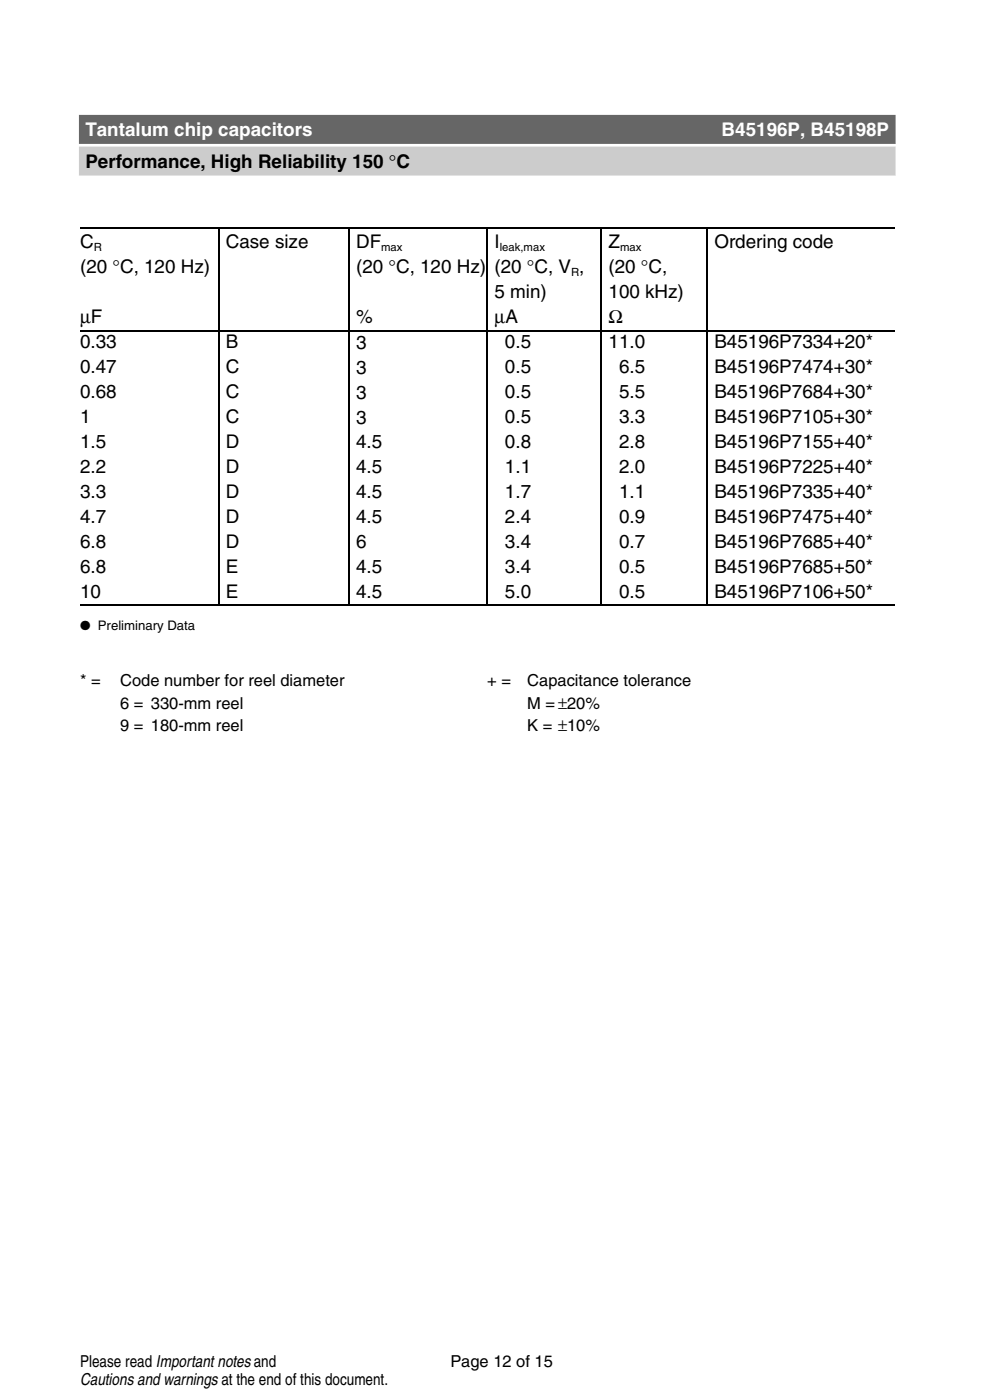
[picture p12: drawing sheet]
<svg xmlns="http://www.w3.org/2000/svg" width="148mm" height="210mm" viewBox="0 0 148 210" stroke-linecap="round" stroke-linejoin="round" font-family="sans-serif">
<defs><g id="words">
<g font-size="2.8" fill="#fff">
<text x="12.8" y="20.4">Tantalum chip capacitors</text>
<text x="108.1" y="20.4">B45196P, B45198P</text>
</g>
<g font-size="2.8">
<text x="12.8" y="25.2">Performance, High Reliability 150 °C</text>
<text x="12" y="37.2">C</text>
<text x="12" y="40.9">(20 °C, 120 Hz)</text>
<text x="33.8" y="37.2">Case size</text>
<text x="53.3" y="37.2">DF</text>
<text x="53.3" y="40.9">(20 °C, 120 Hz)</text>
<text x="74.1" y="37.2">I</text>
<text x="74.1" y="40.9">(20 °C, V ,</text>
<text x="91.2" y="37.2">Z</text>
<text x="91.2" y="40.9">(20 °C,</text>
<text x="107" y="37.2">Ordering code</text>
<text x="74.1" y="44.7">5 min)</text>
<text x="91.2" y="44.7">100 kHz)</text>
<text x="12" y="48.4">µF</text>
<text x="12" y="52.2">0.33</text>
<text x="33.8" y="52.2">B</text>
<text x="53.3" y="48.4">%</text>
<text x="53.3" y="52.3">3</text>
<text x="74.1" y="48.4">µA</text>
<text x="75.7" y="52.2">0.5</text>
<text x="91.2" y="48.4">Ω</text>
<text x="91.2" y="52.2">11.0</text>
<text x="107" y="52.2">B45196P7334+20*</text>
<text x="12" y="56">0.47</text>
<text x="12" y="59.7">0.68</text>
<text x="33.8" y="56">C</text>
<text x="33.8" y="59.7">C</text>
<text x="53.3" y="56">3</text>
<text x="53.3" y="59.8">3</text>
<text x="75.7" y="56">0.5</text>
<text x="75.7" y="59.7">0.5</text>
<text x="92.7" y="56">6.5</text>
<text x="92.7" y="59.7">5.5</text>
<text x="107" y="56">B45196P7474+30*</text>
<text x="107" y="59.7">B45196P7684+30*</text>
<text x="12" y="63.4">1</text>
<text x="33.8" y="63.4">C</text>
<text x="53.3" y="63.5">3</text>
<text x="75.7" y="63.4">0.5</text>
<text x="92.7" y="63.4">3.3</text>
<text x="107" y="63.4">B45196P7105+30*</text>
<text x="12" y="67.2">1.5</text>
<text x="12" y="70.9">2.2</text>
<text x="33.8" y="67.2">D</text>
<text x="33.8" y="70.9">D</text>
<text x="53.3" y="67.2">4.5</text>
<text x="53.3" y="70.9">4.5</text>
<text x="75.7" y="67.2">0.8</text>
<text x="75.7" y="70.9">1.1</text>
<text x="92.7" y="67.2">2.8</text>
<text x="92.7" y="70.9">2.0</text>
<text x="107" y="67.2">B45196P7155+40*</text>
<text x="107" y="70.9">B45196P7225+40*</text>
<text x="12" y="74.7">3.3</text>
<text x="33.8" y="74.7">D</text>
<text x="53.3" y="74.7">4.5</text>
<text x="75.7" y="74.7">1.7</text>
<text x="92.7" y="74.7">1.1</text>
<text x="107" y="74.7">B45196P7335+40*</text>
<text x="12" y="78.4">4.7</text>
<text x="12" y="82.1">6.8</text>
<text x="33.8" y="78.4">D</text>
<text x="33.8" y="82.1">D</text>
<text x="53.3" y="78.4">4.5</text>
<text x="53.3" y="82.2">6</text>
<text x="75.7" y="78.4">2.4</text>
<text x="75.7" y="82.1">3.4</text>
<text x="92.7" y="78.4">0.9</text>
<text x="92.7" y="82.1">0.7</text>
<text x="107" y="78.4">B45196P7475+40*</text>
<text x="107" y="82.1">B45196P7685+40*</text>
<text x="12" y="85.9">6.8</text>
<text x="12" y="89.6">10</text>
<text x="33.8" y="85.9">E</text>
<text x="33.8" y="89.6">E</text>
<text x="53.3" y="85.9">4.5</text>
<text x="53.3" y="89.6">4.5</text>
<text x="75.7" y="85.9">3.4</text>
<text x="75.7" y="89.6">5.0</text>
<text x="92.7" y="85.9">0.5</text>
<text x="92.7" y="89.6">0.5</text>
<text x="107" y="85.9">B45196P7685+50*</text>
<text x="107" y="89.6">B45196P7106+50*</text>
</g>
<g font-size="2.5">
<text x="12" y="102.9">* =</text>
<text x="18" y="106.3">6 = 330-mm reel</text>
<text x="18" y="102.9">Code number for reel diameter</text>
<text x="73" y="102.9">+ =</text>
<text x="79" y="106.3">M =±20%</text>
<text x="79" y="102.9">Capacitance tolerance</text>
<text x="18" y="109.5">9 = 180-mm reel</text>
<text x="79" y="109.5">K = ±10%</text>
<text x="12" y="204.9">Please read Importantnotesand</text>
<text x="12" y="207.7">Cautions andwarnings at the end of this document.</text>
<text x="67.5" y="204.9">Page 12 of 15</text>
</g>
<text font-size="2" x="12" y="94.5">● Preliminary Data</text>
<g font-size="1.7">
<text x="14" y="37.7">R</text>
<text x="57.1" y="37.7">max</text>
<text x="74.9" y="37.7">leak,max</text>
<text x="85.6" y="41.4">R</text>
<text x="92.9" y="37.7">max</text>
</g>
</g></defs>
<g fill="none" stroke="#000" stroke-width=".18">
<path d="M12 34.1h20.7M32.7 34.1v56.7M32.8 34.1h19.5M52.3 34.1v56.7M52.3 34.1h20.7M73 34.1v56.7M73.1 34.1h17M90.1 34.1v56.7M90.2 34.1h15.7M105.9 34.1v56.7M106 34.1h28M12 49.6h20.7"/>
<path d="M32.8 49.6h19.5M52.3 49.6h20.7M73.1 49.6h17M90.2 49.6h15.7M106 49.6h28M12 90.8h122"/>
</g>
<path d="M12 17.4h122v4h-122z" fill="#666" stroke="#666" stroke-width=".35"/>
<path d="M12 22.2h122v4h-122z" fill="#ccc" stroke="#ccc" stroke-width=".35"/>
<use href="#words"/>
</svg>
